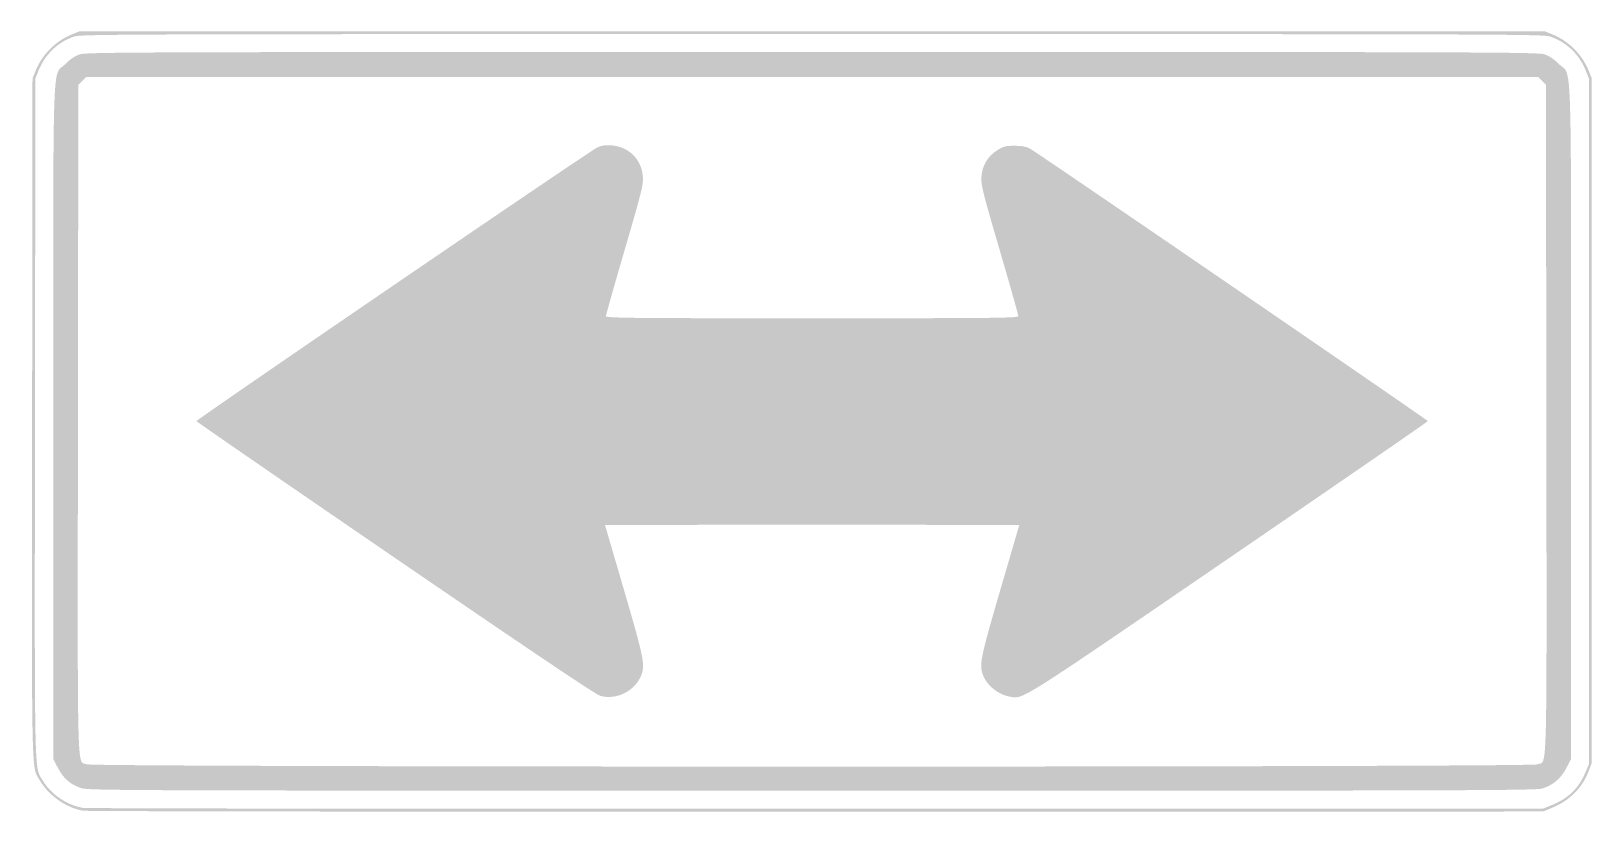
# Model space of a CAD drawing. Header units: inches. Extents: x -24 to 23.9, y -12 to 12.
import ezdxf

# ---------------------------------------------------------------- set-up
doc = ezdxf.new("R2010")
doc.units = ezdxf.units.IN
doc.header["$MEASUREMENT"] = 0

msp = doc.modelspace()

# ---------------------------------------------------------------- hatches: boundary and pattern name
h = msp.add_hatch(color=7)
edge = h.paths.add_edge_path()
edge.add_spline(control_points=[(-22.386, -11.954), (-22.892, -11.869), (-23.438, -11.487), (-23.705, -11.03), (-23.974, -10.572), (-23.958, -11.297), (-23.946, 0.113)], knot_values=[0, 0, 0, 0, 1, 1, 1, 2, 2, 2, 2], degree=3, periodic=0)
edge.add_line((-23.946, 0.113), (-23.934, 10.527))
edge.add_line((-23.934, 10.527), (-23.832, 10.78))
edge.add_spline(control_points=[(-23.832, 10.78), (-23.637, 11.262), (-23.217, 11.681), (-22.732, 11.878)], knot_values=[0, 0, 0, 0, 1, 1, 1, 1], degree=3, periodic=0)
edge.add_line((-22.732, 11.878), (-22.484, 11.978))
edge.add_line((-22.484, 11.978), (0, 11.978))
edge.add_line((0, 11.978), (22.484, 11.978))
edge.add_line((22.484, 11.978), (22.736, 11.876))
edge.add_spline(control_points=[(22.736, 11.876), (23.218, 11.681), (23.638, 11.261), (23.834, 10.776)], knot_values=[0, 0, 0, 0, 1, 1, 1, 1], degree=3, periodic=0)
edge.add_line((23.834, 10.776), (23.934, 10.527))
edge.add_line((23.934, 10.527), (23.934, 0.022))
edge.add_line((23.934, 0.022), (23.934, -10.484))
edge.add_line((23.934, -10.484), (23.833, -10.75))
edge.add_spline(control_points=[(23.833, -10.75), (23.638, -11.262), (23.24, -11.654), (22.686, -11.878)], knot_values=[0, 0, 0, 0, 1, 1, 1, 1], degree=3, periodic=0)
edge.add_line((22.686, -11.878), (22.44, -11.978))
edge.add_line((22.44, -11.978), (0.132, -11.984))
edge.add_spline(control_points=[(0.132, -11.984), (-12.137, -11.987), (-22.27, -11.974), (-22.386, -11.954)], knot_values=[0, 0, 0, 0, 1, 1, 1, 1], degree=3, periodic=0)
edge = h.paths.add_edge_path(flags=0)
edge.add_spline(control_points=[(22.686, -11.79), (23.217, -11.576), (23.529, -11.274), (23.744, -10.767)], knot_values=[0, 0, 0, 0, 1, 1, 1, 1], degree=3, periodic=0)
edge.add_line((23.744, -10.767), (23.846, -10.527))
edge.add_line((23.846, -10.527), (23.846, 0))
edge.add_line((23.846, 0), (23.846, 10.527))
edge.add_line((23.846, 10.527), (23.744, 10.78))
edge.add_spline(control_points=[(23.744, 10.78), (23.547, 11.269), (23.16, 11.639), (22.666, 11.811), (22.449, 11.887), (21.481, 11.89), (0, 11.89), (-21.481, 11.89), (-22.449, 11.887), (-22.666, 11.811), (-23.16, 11.639), (-23.547, 11.269), (-23.744, 10.78)], knot_values=[0, 0, 0, 0, 1, 1, 1, 2, 2, 2, 3, 3, 3, 4, 4, 4, 4], degree=3, periodic=0)
edge.add_line((-23.744, 10.78), (-23.846, 10.527))
edge.add_line((-23.846, 10.527), (-23.858, 0.113))
edge.add_spline(control_points=[(-23.858, 0.113), (-23.87, -11.284), (-23.885, -10.573), (-23.62, -11.025), (-23.373, -11.447), (-22.88, -11.783), (-22.386, -11.867), (-22.27, -11.886), (-12.137, -11.899), (0.132, -11.896)], knot_values=[0, 0, 0, 0, 1, 1, 1, 2, 2, 2, 3, 3, 3, 3], degree=3, periodic=0)
edge.add_line((0.132, -11.896), (22.44, -11.89))
edge.add_line((22.44, -11.89), (22.686, -11.79))
h = msp.add_hatch(color=7)
edge = h.paths.add_edge_path()
edge.add_spline(control_points=[(-22.453, -11.257), (-22.777, -11.145), (-22.987, -10.96), (-23.154, -10.64)], knot_values=[0, 0, 0, 0, 1, 1, 1, 1], degree=3, periodic=0)
edge.add_line((-23.154, -10.64), (-23.297, -10.366))
edge.add_line((-23.297, -10.366), (-23.297, -0.026))
edge.add_spline(control_points=[(-23.297, -0.026), (-23.297, 11.684), (-23.335, 10.561), (-22.926, 10.97), (-22.78, 11.116), (-22.628, 11.219), (-22.486, 11.267), (-22.285, 11.336), (-20.721, 11.341), (0, 11.341), (20.721, 11.341), (22.285, 11.336), (22.486, 11.267), (22.628, 11.219), (22.78, 11.116), (22.926, 10.97), (23.335, 10.561), (23.297, 11.684), (23.297, -0.026)], knot_values=[0, 0, 0, 0, 1, 1, 1, 2, 2, 2, 3, 3, 3, 4, 4, 4, 5, 5, 5, 6, 6, 6, 6], degree=3, periodic=0)
edge.add_line((23.297, -0.026), (23.297, -10.366))
edge.add_line((23.297, -10.366), (23.154, -10.643))
edge.add_spline(control_points=[(23.154, -10.643), (22.986, -10.967), (22.739, -11.175), (22.408, -11.274), (22.207, -11.333), (19.756, -11.341), (-0.019, -11.339), (-21.411, -11.338), (-22.228, -11.335), (-22.453, -11.257)], knot_values=[0, 0, 0, 0, 1, 1, 1, 2, 2, 2, 3, 3, 3, 3], degree=3, periodic=0)
edge = h.paths.add_edge_path(flags=0)
edge.add_spline(control_points=[(22.262, -10.531), (22.575, -10.4), (22.551, -11.326), (22.539, 0.063)], knot_values=[0, 0, 0, 0, 1, 1, 1, 1], degree=3, periodic=0)
edge.add_line((22.539, 0.063), (22.527, 10.328))
edge.add_line((22.527, 10.328), (22.406, 10.45))
edge.add_line((22.406, 10.45), (22.284, 10.571))
edge.add_line((22.284, 10.571), (0, 10.571))
edge.add_line((0, 10.571), (-22.284, 10.571))
edge.add_line((-22.284, 10.571), (-22.406, 10.45))
edge.add_line((-22.406, 10.45), (-22.527, 10.328))
edge.add_line((-22.527, 10.328), (-22.539, 0.063))
edge.add_spline(control_points=[(-22.539, 0.063), (-22.551, -11.295), (-22.574, -10.398), (-22.272, -10.529), (-22.059, -10.622), (22.04, -10.624), (22.262, -10.531)], knot_values=[0, 0, 0, 0, 1, 1, 1, 2, 2, 2, 2], degree=3, periodic=0)
h = msp.add_hatch(color=7)
edge = h.paths.add_edge_path()
edge.add_spline(control_points=[(-6.505, -8.426), (-6.644, -8.387), (-8.517, -7.129), (-12.802, -4.196), (-16.156, -1.9), (-18.901, -0.009), (-18.901, 0.007), (-18.901, 0.057), (-6.81, 8.314), (-6.601, 8.406), (-6.447, 8.475), (-6.344, 8.489), (-6.142, 8.471), (-5.612, 8.423), (-5.228, 8.029), (-5.196, 7.501), (-5.182, 7.259), (-5.241, 7.022), (-5.755, 5.264), (-6.071, 4.182), (-6.33, 3.267), (-6.33, 3.231), (-6.33, 3.172), (-5.604, 3.165), (0, 3.165), (5.668, 3.165), (6.33, 3.172), (6.33, 3.232), (6.33, 3.27), (6.071, 4.185), (5.755, 5.265), (5.239, 7.028), (5.181, 7.259), (5.196, 7.501), (5.217, 7.853), (5.39, 8.143), (5.69, 8.329), (5.877, 8.444), (5.946, 8.461), (6.216, 8.46), (6.435, 8.46), (6.573, 8.435), (6.681, 8.377), (6.909, 8.255), (18.901, 0.04), (18.901, 0.007), (18.901, -0.009), (16.156, -1.9), (12.802, -4.196), (6.348, -8.613), (6.491, -8.523), (6.088, -8.457), (5.73, -8.399), (5.389, -8.137), (5.255, -7.815), (5.119, -7.489), (5.158, -7.293), (5.773, -5.187)], knot_values=[0, 0, 0, 0, 1, 1, 1, 2, 2, 2, 3, 3, 3, 4, 4, 4, 5, 5, 5, 6, 6, 6, 7, 7, 7, 8, 8, 8, 9, 9, 9, 10, 10, 10, 11, 11, 11, 12, 12, 12, 13, 13, 13, 14, 14, 14, 15, 15, 15, 16, 16, 16, 17, 17, 17, 18, 18, 18, 19, 19, 19, 19], degree=3, periodic=0)
edge.add_line((5.773, -5.187), (6.358, -3.187))
edge.add_line((6.358, -3.187), (3.179, -3.176))
edge.add_spline(control_points=[(3.179, -3.176), (1.43, -3.169), (-1.43, -3.169), (-3.179, -3.176)], knot_values=[0, 0, 0, 0, 1, 1, 1, 1], degree=3, periodic=0)
edge.add_line((-3.179, -3.176), (-6.358, -3.187))
edge.add_line((-6.358, -3.187), (-5.773, -5.187))
edge.add_spline(control_points=[(-5.773, -5.187), (-5.158, -7.293), (-5.119, -7.489), (-5.255, -7.815), (-5.453, -8.289), (-6.013, -8.563), (-6.505, -8.426)], knot_values=[0, 0, 0, 0, 1, 1, 1, 2, 2, 2, 2], degree=3, periodic=0)

doc.saveas('drawing.dxf')
